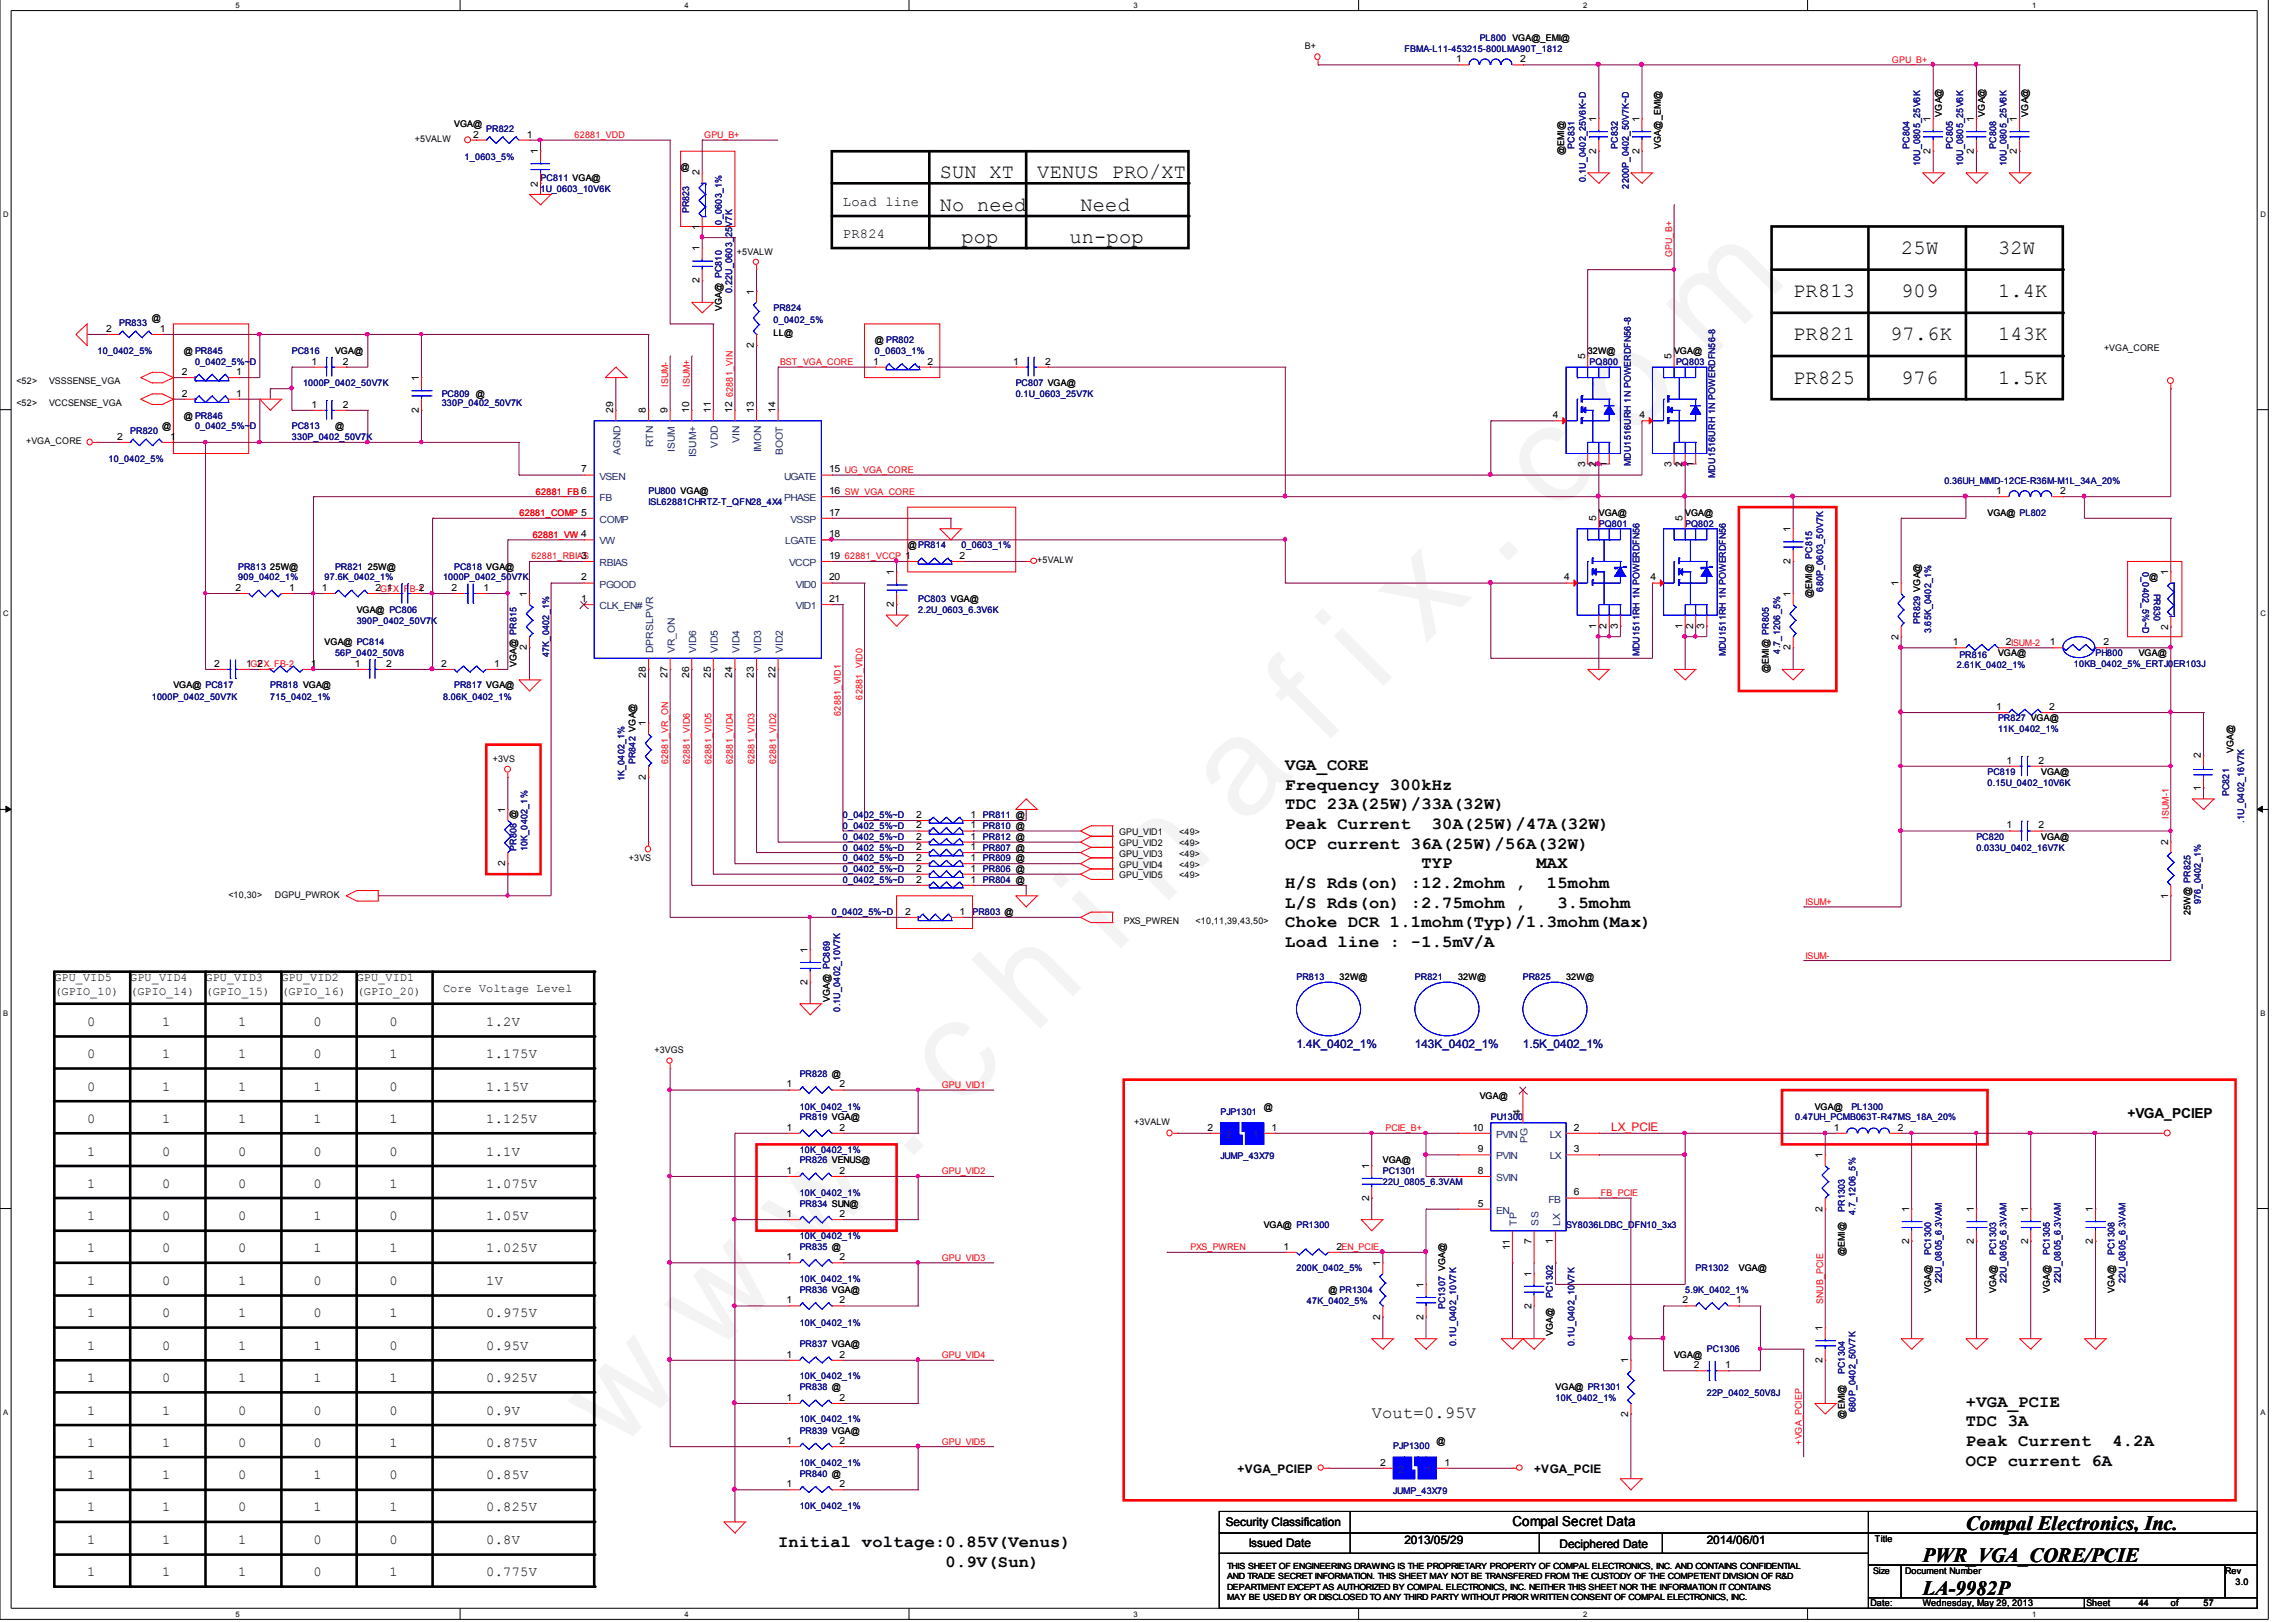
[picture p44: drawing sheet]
<svg xmlns="http://www.w3.org/2000/svg" width="297mm" height="210mm" viewBox="0 0 297 210" stroke-linecap="round" stroke-linejoin="round" font-family="sans-serif">
<defs><g id="words">
<text font-size="17.6" fill="#f0f" x="79.7" y="188" transform="rotate(-45 79.7 188)">w w w . c h i n a f i x . c o m</text>
<g font-size="2.6">
<text x="121.6" y="23">SUN XT</text>
<text x="134.2" y="23">VENUS PRO/XT</text>
<text x="121.6" y="27.3">No need</text>
<text x="139.8" y="27.3">Need</text>
<text x="124.4" y="31.4">pop</text>
<text x="138.3" y="31.4">un-pop</text>
<text x="246" y="32.9">25W</text>
<text x="258.5" y="32.9">32W</text>
<text x="232" y="38.5">PR813</text>
<text x="246" y="38.5">909</text>
<text x="258.5" y="38.5">1.4K</text>
<text x="232" y="44">PR821</text>
<text x="244.5" y="44">97.6K</text>
<text x="258.5" y="44">143K</text>
<text x="232" y="49.6">PR825</text>
<text x="246" y="49.6">976</text>
<text x="258.5" y="49.6">1.5K</text>
<text x="248.8" y="202.2">PWR_VGA_CORE/PCIE</text>
<text x="254.3" y="198">Compal Electronics, Inc.</text>
<text x="248.8" y="206.4">LA-9982P</text>
</g>
<g font-size="2.2">
<text x="166.3" y="99.7">VGA_CORE</text>
<text x="166.3" y="102.2">Frequency 300kHz</text>
<text x="166.3" y="104.7">TDC 23A(25W)/33A(32W)</text>
<text x="166.3" y="107.3">Peak Current</text>
<text x="185.2" y="107.3">30A(25W)/47A(32W)</text>
<text x="166.3" y="109.8">OCP current 36A(25W)/56A(32W)</text>
<text x="183.9" y="112.4">TYP</text>
<text x="198.8" y="112.4">MAX</text>
<text x="166.3" y="114.9">H/S Rds(on) :12.2mohm ,</text>
<text x="166.3" y="117.4">L/S Rds(on) :2.75mohm ,</text>
<text x="166.3" y="120">Choke DCR 1.1mohm(Typ)/1.3mohm(Max)</text>
<text x="200.1" y="114.9">15mohm</text>
<text x="201.5" y="117.4">3.5mohm</text>
<text x="166.3" y="122.5">Load line : -1.5mV/A</text>
<text x="177.5" y="183.5">Vout=0.95V</text>
<text x="254.3" y="182">+VGA_PCIE</text>
<text x="254.3" y="184.6">TDC 3A</text>
<text x="254.3" y="187.1">Peak Current</text>
<text x="254.3" y="189.7">OCP current 6A</text>
<text x="273.3" y="187.1">4.2A</text>
<text x="100.7" y="200.3">Initial voltage:0.85V(Venus)</text>
<text x="122.3" y="202.8">0.9V(Sun)</text>
</g>
<g font-size="1.8">
<text x="109.1" y="26.6">Load line</text>
<text x="109.1" y="30.7">PR824</text>
<text x="11.3" y="132.8">0</text>
<text x="11.3" y="136.9">0</text>
<text x="21" y="132.8">1</text>
<text x="21" y="136.9">1</text>
<text x="30.8" y="132.8">1</text>
<text x="30.8" y="136.9">1</text>
<text x="40.6" y="136.9">0</text>
<text x="40.6" y="132.8">0</text>
<text x="50.4" y="136.9">1</text>
<text x="50.4" y="132.8">0</text>
<text x="62.9" y="136.9">1.175V</text>
<text x="62.9" y="132.8">1.2V</text>
<text x="11.3" y="141.2">0</text>
<text x="21" y="141.2">1</text>
<text x="30.8" y="141.2">1</text>
<text x="40.6" y="141.2">1</text>
<text x="50.4" y="141.2">0</text>
<text x="62.9" y="141.2">1.15V</text>
<text x="11.3" y="149.5">1</text>
<text x="11.3" y="145.3">0</text>
<text x="21" y="149.5">0</text>
<text x="21" y="145.3">1</text>
<text x="30.8" y="149.5">0</text>
<text x="30.8" y="145.3">1</text>
<text x="40.6" y="149.5">0</text>
<text x="40.6" y="145.3">1</text>
<text x="50.4" y="149.5">0</text>
<text x="50.4" y="145.3">1</text>
<text x="62.9" y="149.5">1.1V</text>
<text x="62.9" y="145.3">1.125V</text>
<text x="275.3" y="144.6">+VGA_PCIEP</text>
<text x="11.3" y="153.7">1</text>
<text x="21" y="153.7">0</text>
<text x="30.8" y="153.7">0</text>
<text x="40.6" y="153.7">0</text>
<text x="50.4" y="153.7">1</text>
<text x="62.9" y="153.7">1.075V</text>
<text x="11.3" y="157.9">1</text>
<text x="21" y="157.9">0</text>
<text x="30.8" y="157.9">0</text>
<text x="40.6" y="157.9">1</text>
<text x="50.4" y="157.9">0</text>
<text x="62.9" y="157.9">1.05V</text>
<text x="11.3" y="166.3">1</text>
<text x="11.3" y="162.1">1</text>
<text x="21" y="166.3">0</text>
<text x="21" y="162.1">0</text>
<text x="30.8" y="166.3">1</text>
<text x="30.8" y="162.1">0</text>
<text x="40.6" y="166.3">0</text>
<text x="40.6" y="162.1">1</text>
<text x="50.4" y="166.3">0</text>
<text x="50.4" y="162.1">1</text>
<text x="62.9" y="166.3">1V</text>
<text x="62.9" y="162.1">1.025V</text>
<text x="11.3" y="170.4">1</text>
<text x="21" y="170.4">0</text>
<text x="30.8" y="170.4">1</text>
<text x="40.6" y="170.4">0</text>
<text x="50.4" y="170.4">1</text>
<text x="62.9" y="170.4">0.975V</text>
<text x="11.3" y="178.8">1</text>
<text x="11.3" y="174.7">1</text>
<text x="21" y="178.8">0</text>
<text x="21" y="174.7">0</text>
<text x="30.8" y="178.8">1</text>
<text x="30.8" y="174.7">1</text>
<text x="40.6" y="178.8">1</text>
<text x="40.6" y="174.7">1</text>
<text x="50.4" y="174.7">0</text>
<text x="50.4" y="178.8">1</text>
<text x="62.9" y="178.8">0.925V</text>
<text x="62.9" y="174.7">0.95V</text>
<text x="11.3" y="183.1">1</text>
<text x="21" y="183.1">1</text>
<text x="30.8" y="183.1">0</text>
<text x="40.6" y="183.1">0</text>
<text x="50.4" y="183.1">0</text>
<text x="62.9" y="183.1">0.9V</text>
<text x="11.3" y="187.2">1</text>
<text x="11.3" y="191.4">1</text>
<text x="21" y="187.2">1</text>
<text x="21" y="191.4">1</text>
<text x="30.8" y="187.2">0</text>
<text x="30.8" y="191.4">0</text>
<text x="40.6" y="191.4">1</text>
<text x="40.6" y="187.2">0</text>
<text x="50.4" y="191.4">0</text>
<text x="50.4" y="187.2">1</text>
<text x="62.9" y="191.4">0.85V</text>
<text x="62.9" y="187.2">0.875V</text>
<text x="11.3" y="195.6">1</text>
<text x="21" y="195.6">1</text>
<text x="30.8" y="195.6">0</text>
<text x="40.6" y="195.6">1</text>
<text x="50.4" y="195.6">1</text>
<text x="62.9" y="195.6">0.825V</text>
<text x="195.7" y="197.5">Compal Secret Data</text>
<text x="11.3" y="199.8">1</text>
<text x="11.3" y="204">1</text>
<text x="21" y="199.8">1</text>
<text x="21" y="204">1</text>
<text x="30.8" y="199.8">1</text>
<text x="30.8" y="204">1</text>
<text x="40.6" y="199.8">0</text>
<text x="40.6" y="204">0</text>
<text x="50.4" y="199.8">0</text>
<text x="50.4" y="204">1</text>
<text x="62.9" y="199.8">0.8V</text>
<text x="62.9" y="204">0.775V</text>
</g>
<g font-size="1.5">
<text x="7" y="127">GPU_VID5</text>
<text x="7" y="128.7">(GPIO_10)</text>
<text x="16.9" y="127">GPU_VID4</text>
<text x="16.9" y="128.7">(GPIO_14)</text>
<text x="26.6" y="127">GPU_VID3</text>
<text x="26.6" y="128.7">(GPIO_15)</text>
<text x="36.4" y="127">GPU_VID2</text>
<text x="36.4" y="128.7">(GPIO_16)</text>
<text x="46.1" y="127">GPU_VID1</text>
<text x="46.1" y="128.7">(GPIO_20)</text>
<text x="57.3" y="128.4">Core Voltage Level</text>
<text x="160.1" y="190.6">+VGA_PCIEP</text>
<text x="198.5" y="190.6">+VGA_PCIE</text>
<text x="158.6" y="197.5">Security Classification</text>
<text x="161.5" y="200.2">Issued Date</text>
<text x="181.7" y="199.8">2013/05/29</text>
<text x="201.8" y="200.3">Deciphered Date</text>
<text x="220.8" y="199.8">2014/06/01</text>
</g>
<g font-size="1.5" fill="#000080">
<text x="167.7" y="135.6">1.4K_0402_1%</text>
<text x="183" y="135.6">143K_0402_1%</text>
<text x="197" y="135.6">1.5K_0402_1%</text>
</g>
<text font-size="1.5" fill="#f00" x="208.4" y="146.4">LX_PCIE</text>
<g font-size="1.3">
<text x="188.4" y="8.1">1</text>
<text x="196.7" y="8.1">2</text>
<text x="61.2" y="17.8">2</text>
<text x="68.2" y="17.8">1</text>
<text x="206.5" y="15.8" transform="rotate(-90 206.5 15.8)">1</text>
<text x="212.1" y="15.8" transform="rotate(-90 212.1 15.8)">1</text>
<text x="249.8" y="15.8" transform="rotate(-90 249.8 15.8)">1</text>
<text x="255.4" y="15.8" transform="rotate(-90 255.4 15.8)">1</text>
<text x="260.9" y="15.8" transform="rotate(-90 260.9 15.8)">1</text>
<text x="69.6" y="19.9" transform="rotate(-90 69.6 19.9)">1</text>
<text x="90.5" y="22.7" transform="rotate(-90 90.5 22.7)">2</text>
<text x="206.5" y="19.9" transform="rotate(-90 206.5 19.9)">2</text>
<text x="212.1" y="19.9" transform="rotate(-90 212.1 19.9)">2</text>
<text x="249.8" y="19.9" transform="rotate(-90 249.8 19.9)">2</text>
<text x="255.4" y="19.9" transform="rotate(-90 255.4 19.9)">2</text>
<text x="260.9" y="19.9" transform="rotate(-90 260.9 19.9)">2</text>
<text x="69.6" y="24.1" transform="rotate(-90 69.6 24.1)">2</text>
<text x="90.5" y="29.8" transform="rotate(-90 90.5 29.8)">1</text>
<text x="90.5" y="32.5" transform="rotate(-90 90.5 32.5)">1</text>
<text x="90.5" y="36.7" transform="rotate(-90 90.5 36.7)">2</text>
<text x="97.5" y="38.1" transform="rotate(-90 97.5 38.1)">1</text>
<text x="13.7" y="42.9">2</text>
<text x="20.7" y="42.9">1</text>
<text x="40.3" y="47.2">1</text>
<text x="44.4" y="47.2">2</text>
<text x="97.5" y="45.1" transform="rotate(-90 97.5 45.1)">2</text>
<text x="112.9" y="47.2">1</text>
<text x="120" y="47.2">2</text>
<text x="131.1" y="47.2">1</text>
<text x="135.2" y="47.2">2</text>
<text x="205.1" y="46.5" transform="rotate(-90 205.1 46.5)">5</text>
<text x="216.2" y="46.5" transform="rotate(-90 216.2 46.5)">5</text>
<text x="23.5" y="51.3">2</text>
<text x="23.5" y="48.5">2</text>
<text x="30.6" y="51.3">1</text>
<text x="30.6" y="48.5">1</text>
<text x="40.3" y="52.8">1</text>
<text x="44.4" y="52.8">2</text>
<text x="54.2" y="53.4" transform="rotate(-90 54.2 53.4)">2</text>
<text x="54.2" y="49.3" transform="rotate(-90 54.2 49.3)">1</text>
<text x="79.3" y="53.4" transform="rotate(-90 79.3 53.4)">29</text>
<text x="83.6" y="53.4" transform="rotate(-90 83.6 53.4)">8</text>
<text x="86.4" y="53.4" transform="rotate(-90 86.4 53.4)">9</text>
<text x="89.2" y="53.4" transform="rotate(-90 89.2 53.4)">10</text>
<text x="91.9" y="53.4" transform="rotate(-90 91.9 53.4)">11</text>
<text x="94.7" y="53.4" transform="rotate(-90 94.7 53.4)">12</text>
<text x="97.5" y="53.4" transform="rotate(-90 97.5 53.4)">13</text>
<text x="100.3" y="53.4" transform="rotate(-90 100.3 53.4)">14</text>
<text x="15.2" y="56.9">2</text>
<text x="22" y="56.9">1</text>
<text x="200.9" y="54.1">4</text>
<text x="212.1" y="54.1">4</text>
<text x="75.2" y="61.1">7</text>
<text x="107.3" y="61.1">15 UG_VGA_CORE</text>
<text x="107.3" y="63.9">16 SW_VGA_CORE</text>
<text x="205.1" y="60.5" transform="rotate(-90 205.1 60.5)">3</text>
<text x="206.5" y="60.5" transform="rotate(-90 206.5 60.5)">2</text>
<text x="207.9" y="60.5" transform="rotate(-90 207.9 60.5)">1</text>
<text x="216.2" y="60.5" transform="rotate(-90 216.2 60.5)">3</text>
<text x="217.7" y="60.5" transform="rotate(-90 217.7 60.5)">2</text>
<text x="219" y="60.5" transform="rotate(-90 219 60.5)">1</text>
<text x="258.2" y="63.9">1</text>
<text x="266.5" y="63.9">2</text>
<text x="107.3" y="69.5">18</text>
<text x="107.3" y="66.7">17</text>
<text x="206.5" y="67.4" transform="rotate(-90 206.5 67.4)">5</text>
<text x="217.7" y="67.4" transform="rotate(-90 217.7 67.4)">5</text>
<text x="231.6" y="68.8" transform="rotate(-90 231.6 68.8)">1</text>
<text x="30.5" y="76.5">2</text>
<text x="37.4" y="76.5">1</text>
<text x="41.7" y="76.5">1</text>
<text x="48.6" y="76.5">2GFX_FB-1</text>
<text x="50" y="76.5">1</text>
<text x="54.2" y="76.5">2</text>
<text x="58.4" y="76.5">2</text>
<text x="62.6" y="76.5">1</text>
<text x="68.2" y="77.2" transform="rotate(-90 68.2 77.2)">1</text>
<text x="75.2" y="77.9">1</text>
<text x="75.2" y="75.1">2</text>
<text x="75.2" y="72.3">3</text>
<text x="107.3" y="72.3">19</text>
<text x="107.3" y="77.9">21</text>
<text x="107.3" y="75.1">20</text>
<text x="115.7" y="74.4" transform="rotate(-90 115.7 74.4)">1</text>
<text x="124.1" y="72.3">2</text>
<text x="202.4" y="75.1">4</text>
<text x="213.5" y="75.1">4</text>
<text x="231.6" y="77.2" transform="rotate(-90 231.6 77.2)">1</text>
<text x="231.6" y="73" transform="rotate(-90 231.6 73)">2</text>
<text x="245.6" y="75.8" transform="rotate(-90 245.6 75.8)">1</text>
<text x="280.5" y="74.4" transform="rotate(-90 280.5 74.4)">1</text>
<text x="115.7" y="78.6" transform="rotate(-90 115.7 78.6)">2</text>
<text x="206.5" y="81.4" transform="rotate(-90 206.5 81.4)">1</text>
<text x="207.9" y="81.4" transform="rotate(-90 207.9 81.4)">2</text>
<text x="209.3" y="81.4" transform="rotate(-90 209.3 81.4)">3</text>
<text x="217.7" y="81.4" transform="rotate(-90 217.7 81.4)">1</text>
<text x="219" y="81.4" transform="rotate(-90 219 81.4)">2</text>
<text x="220.5" y="81.4" transform="rotate(-90 220.5 81.4)">3</text>
<text x="245.6" y="82.8" transform="rotate(-90 245.6 82.8)">2</text>
<text x="252.6" y="83.5">1</text>
<text x="259.5" y="83.5">2ISUM-2</text>
<text x="265.2" y="83.5">1</text>
<text x="272.1" y="83.5">2</text>
<text x="280.5" y="81.5" transform="rotate(-90 280.5 81.5)">2</text>
<text x="27.7" y="86.3">2</text>
<text x="31.8" y="86.3">1GFX_FB-2</text>
<text x="33.3" y="86.3">2</text>
<text x="40.2" y="86.3">1</text>
<text x="45.9" y="86.3">1</text>
<text x="50" y="86.3">2</text>
<text x="57.1" y="86.3">2</text>
<text x="63.9" y="86.3">1</text>
<text x="68.2" y="84.2" transform="rotate(-90 68.2 84.2)">2</text>
<text x="83.6" y="87.7" transform="rotate(-90 83.6 87.7)">28</text>
<text x="86.4" y="87.7" transform="rotate(-90 86.4 87.7)">27</text>
<text x="89.2" y="87.7" transform="rotate(-90 89.2 87.7)">26</text>
<text x="91.9" y="87.7" transform="rotate(-90 91.9 87.7)">25</text>
<text x="94.7" y="87.7" transform="rotate(-90 94.7 87.7)">24</text>
<text x="97.5" y="87.7" transform="rotate(-90 97.5 87.7)">23</text>
<text x="100.3" y="87.7" transform="rotate(-90 100.3 87.7)">22</text>
<text x="231.6" y="84.2" transform="rotate(-90 231.6 84.2)">2</text>
<text x="83.6" y="94" transform="rotate(-90 83.6 94)">1</text>
<text x="258.2" y="91.9">1</text>
<text x="265.1" y="91.9">2</text>
<text x="83.6" y="100.9" transform="rotate(-90 83.6 100.9)">2</text>
<text x="259.6" y="98.8">1</text>
<text x="263.7" y="98.8">2</text>
<text x="284.7" y="98.1" transform="rotate(-90 284.7 98.1)">2</text>
<text x="65.4" y="105.2" transform="rotate(-90 65.4 105.2)">1</text>
<text x="118.5" y="107.2">2</text>
<text x="118.5" y="105.8">2</text>
<text x="125.6" y="107.2">1</text>
<text x="125.6" y="105.8">1</text>
<text x="259.6" y="107.2">1</text>
<text x="263.7" y="107.2">2</text>
<text x="284.7" y="102.4" transform="rotate(-90 284.7 102.4)">1</text>
<text x="65.4" y="112.1" transform="rotate(-90 65.4 112.1)">2</text>
<text x="118.5" y="111.4">2</text>
<text x="118.5" y="110">2</text>
<text x="118.5" y="108.6">2</text>
<text x="118.5" y="112.8">2</text>
<text x="125.6" y="111.4">1</text>
<text x="125.6" y="110">1</text>
<text x="125.6" y="108.6">1</text>
<text x="125.6" y="112.8">1</text>
<text x="280.5" y="109.3" transform="rotate(-90 280.5 109.3)">2</text>
<text x="117.1" y="118.4">2</text>
<text x="118.5" y="114.2">2</text>
<text x="124.1" y="118.4">1</text>
<text x="125.6" y="114.2">1</text>
<text x="280.5" y="116.3" transform="rotate(-90 280.5 116.3)">1</text>
<text x="104.5" y="123.3" transform="rotate(-90 104.5 123.3)">1</text>
<text x="104.5" y="127.5" transform="rotate(-90 104.5 127.5)">2</text>
<text x="101.8" y="140.7">1</text>
<text x="108.6" y="140.7">2</text>
<text x="101.8" y="146.3">1</text>
<text x="108.6" y="146.3">2</text>
<text x="156.2" y="146.3">2</text>
<text x="164.5" y="146.3">1</text>
<text x="190.5" y="146.3">10</text>
<text x="191.2" y="149.1">9</text>
<text x="196.7" y="144.3" transform="rotate(-90 196.7 144.3)">4</text>
<text x="203.6" y="149.1">3</text>
<text x="203.6" y="146.3">2</text>
<text x="235.8" y="149.9" transform="rotate(-90 235.8 149.9)">1</text>
<text x="237.2" y="146.3">1</text>
<text x="245.5" y="146.3">2</text>
<text x="101.8" y="151.9">1</text>
<text x="108.6" y="151.9">2</text>
<text x="177.1" y="155.5" transform="rotate(-90 177.1 155.5)">2</text>
<text x="177.1" y="151.2" transform="rotate(-90 177.1 151.2)">1</text>
<text x="191.2" y="151.9">8</text>
<text x="203.6" y="154.7">6</text>
<text x="101.8" y="157.5">1</text>
<text x="108.6" y="157.5">2</text>
<text x="166" y="161.7">1</text>
<text x="172.9" y="161.7">2EN_PCIE</text>
<text x="191.2" y="156.1">5</text>
<text x="195.3" y="161.8" transform="rotate(-90 195.3 161.8)">11</text>
<text x="198.1" y="161" transform="rotate(-90 198.1 161)">7</text>
<text x="200.9" y="161" transform="rotate(-90 200.9 161)">1</text>
<text x="235.8" y="156.8" transform="rotate(-90 235.8 156.8)">2</text>
<text x="247" y="161.1" transform="rotate(-90 247 161.1)">2</text>
<text x="247" y="156.8" transform="rotate(-90 247 156.8)">1</text>
<text x="255.4" y="161.1" transform="rotate(-90 255.4 161.1)">2</text>
<text x="255.4" y="156.8" transform="rotate(-90 255.4 156.8)">1</text>
<text x="262.4" y="161.1" transform="rotate(-90 262.4 161.1)">2</text>
<text x="262.4" y="156.8" transform="rotate(-90 262.4 156.8)">1</text>
<text x="270.8" y="161.1" transform="rotate(-90 270.8 161.1)">2</text>
<text x="270.8" y="156.8" transform="rotate(-90 270.8 156.8)">1</text>
<text x="101.8" y="163.1">1</text>
<text x="108.6" y="163.1">2</text>
<text x="178.6" y="163.8" transform="rotate(-90 178.6 163.8)">1</text>
<text x="184.1" y="166.6" transform="rotate(-90 184.1 166.6)">1</text>
<text x="198.1" y="165.2" transform="rotate(-90 198.1 165.2)">1</text>
<text x="101.8" y="168.7">1</text>
<text x="108.6" y="168.7">2</text>
<text x="178.6" y="170.8" transform="rotate(-90 178.6 170.8)">2</text>
<text x="184.1" y="170.8" transform="rotate(-90 184.1 170.8)">2</text>
<text x="198.1" y="169.4" transform="rotate(-90 198.1 169.4)">2</text>
<text x="217.7" y="168.7">2</text>
<text x="224.6" y="168.7">1</text>
<text x="235.8" y="172.2" transform="rotate(-90 235.8 172.2)">1</text>
<text x="101.8" y="175.7">1</text>
<text x="108.6" y="175.7">2</text>
<text x="210.7" y="176.4" transform="rotate(-90 210.7 176.4)">1</text>
<text x="219.1" y="177.1">2</text>
<text x="223.2" y="177.1">1</text>
<text x="235.8" y="176.4" transform="rotate(-90 235.8 176.4)">2</text>
<text x="101.8" y="181.3">1</text>
<text x="108.6" y="181.3">2</text>
<text x="210.7" y="183.4" transform="rotate(-90 210.7 183.4)">2</text>
<text x="101.8" y="186.9">1</text>
<text x="108.6" y="186.9">2</text>
<text x="178.6" y="189.7">2</text>
<text x="186.9" y="189.7">1</text>
<text x="101.8" y="192.5">1</text>
<text x="108.6" y="192.5">2</text>
</g>
<g font-size="1.3" fill="#004080">
<text x="80.3" y="58.9" transform="rotate(-90 80.3 58.9)">AGND</text>
<text x="84.5" y="57.8" transform="rotate(-90 84.5 57.8)">RTN</text>
<text x="87.3" y="58.4" transform="rotate(-90 87.3 58.4)">ISUM</text>
<text x="90.1" y="59.2" transform="rotate(-90 90.1 59.2)">ISUM+</text>
<text x="92.9" y="57.9" transform="rotate(-90 92.9 57.9)">VDD</text>
<text x="95.7" y="57.3" transform="rotate(-90 95.7 57.3)">VIN</text>
<text x="98.5" y="58.5" transform="rotate(-90 98.5 58.5)">IMON</text>
<text x="101.3" y="58.9" transform="rotate(-90 101.3 58.9)">BOOT</text>
<text x="77.6" y="64.9">FB</text>
<text x="77.6" y="62.1">VSEN</text>
<text x="101.4" y="62.1">UGATE</text>
<text x="101.4" y="64.9">PHASE</text>
<text x="77.6" y="70.5">VW</text>
<text x="77.6" y="67.7">COMP</text>
<text x="101.6" y="70.5">LGATE</text>
<text x="102.3" y="67.7">VSSP</text>
<text x="77.6" y="76">PGOOD</text>
<text x="77.6" y="73.3">RBIAS</text>
<text x="102.1" y="73.3">VCCP</text>
<text x="103" y="76">VID0</text>
<text x="77.6" y="78.8">CLK_EN#</text>
<text x="103" y="78.8">VID1</text>
<text x="84.5" y="84.5" transform="rotate(-90 84.5 84.5)">DPRSLPVR</text>
<text x="87.3" y="84.5" transform="rotate(-90 87.3 84.5)">VR_ON</text>
<text x="90.1" y="84.5" transform="rotate(-90 90.1 84.5)">VID6</text>
<text x="92.9" y="84.5" transform="rotate(-90 92.9 84.5)">VID5</text>
<text x="95.7" y="84.5" transform="rotate(-90 95.7 84.5)">VID4</text>
<text x="98.5" y="84.5" transform="rotate(-90 98.5 84.5)">VID3</text>
<text x="101.3" y="84.5" transform="rotate(-90 101.3 84.5)">VID2</text>
<text x="158.6" y="147.2">2</text>
<text x="162.1" y="147.2">1</text>
<text x="193.5" y="147.2">PVIN</text>
<text x="197.6" y="147.9" transform="rotate(-90 197.6 147.9)">PG</text>
<text x="200.5" y="147.2">LX</text>
<text x="193.5" y="152.8">SVIN</text>
<text x="193.5" y="150">PVIN</text>
<text x="200.3" y="155.6">FB</text>
<text x="200.5" y="150">LX</text>
<text x="193.5" y="157.1">EN</text>
<text x="196.3" y="158.6" transform="rotate(-90 196.3 158.6)">TP</text>
<text x="199.1" y="158.6" transform="rotate(-90 199.1 158.6)">SS</text>
<text x="201.8" y="158.6" transform="rotate(-90 201.8 158.6)">LX</text>
<text x="180.9" y="190.6">2</text>
<text x="184.5" y="190.6">1</text>
</g>
<g font-size="1.2" fill="#000080">
<text x="191.4" y="5.3">PL800 VGA@_EMI@</text>
<text x="181.7" y="6.7">FBMA-L11-453215-800LMA90T_1812</text>
<text x="62.9" y="17">PR822</text>
<text x="60.1" y="20.7">1_0603_5%</text>
<text x="69.9" y="23.5">PC811 VGA@</text>
<text x="203.7" y="19.2" transform="rotate(-90 203.7 19.2)">PC831</text>
<text x="205.1" y="23.6" transform="rotate(-90 205.1 23.6)">0.1U_0402_25V6K~D</text>
<text x="209.3" y="19.2" transform="rotate(-90 209.3 19.2)">PC832</text>
<text x="247.1" y="19.2" transform="rotate(-90 247.1 19.2)">PC804</text>
<text x="248.4" y="21.5" transform="rotate(-90 248.4 21.5)">10U_0805_25V6K</text>
<text x="252.6" y="19.2" transform="rotate(-90 252.6 19.2)">PC805</text>
<text x="254" y="21.5" transform="rotate(-90 254 21.5)">10U_0805_25V6K</text>
<text x="258.2" y="19.2" transform="rotate(-90 258.2 19.2)">PC808</text>
<text x="259.6" y="21.5" transform="rotate(-90 259.6 21.5)">10U_0805_25V6K</text>
<text x="69.9" y="24.8">1U_0603_10V6K</text>
<text x="89.2" y="27.6" transform="rotate(-90 89.2 27.6)">PR823</text>
<text x="93.4" y="29.1" transform="rotate(-90 93.4 29.1)">0_0603_1%</text>
<text x="210.7" y="24.4" transform="rotate(-90 210.7 24.4)">2200P_0402_50V7K~D</text>
<text x="94.7" y="37.9" transform="rotate(-90 94.7 37.9)">0.22U_0603_25V7K</text>
<text x="100.1" y="40.2">PR824</text>
<text x="100.1" y="41.8">0_0402_5%</text>
<text x="12.6" y="45.8">10_0402_5%</text>
<text x="15.4" y="42.2">PR833</text>
<text x="25.2" y="47.2">0_0402_5%~D</text>
<text x="37.8" y="45.8">PC816</text>
<text x="113.2" y="45.8">0_0603_1%</text>
<text x="205.7" y="47.2">PQ800</text>
<text x="216.8" y="47.2">PQ803</text>
<text x="39.2" y="50">1000P_0402_50V7K</text>
<text x="57.1" y="51.4">PC809 @</text>
<text x="57.1" y="52.6">330P_0402_50V7K</text>
<text x="131.4" y="50">PC807 VGA@</text>
<text x="131.4" y="51.4">0.1U_0603_25V7K</text>
<text x="14.1" y="59.8">10_0402_5%</text>
<text x="16.8" y="56.1">PR820</text>
<text x="25.2" y="55.6">0_0402_5%~D</text>
<text x="37.8" y="55.6">PC813</text>
<text x="37.8" y="57">330P_0402_50V7K</text>
<text x="83.9" y="63.9">PU800 VGA@</text>
<text x="83.9" y="65.4">ISL62881CHRTZ-T_QFN28_4X4</text>
<text x="211" y="60.3" transform="rotate(-90 211 60.3)">MDU1516URH 1N POWERDFN56-8</text>
<text x="221.9" y="61.8" transform="rotate(-90 221.9 61.8)">MDU1516URH 1N POWERDFN56-8</text>
<text x="251.5" y="62.6">0.36UH_MMD-12CE-R36M-M1L_34A_20%</text>
<text x="124.4" y="71">0_0603_1%</text>
<text x="206.8" y="68.2">PQ801</text>
<text x="218" y="68.2">PQ802</text>
<text x="30.8" y="73.8">PR813</text>
<text x="30.8" y="75.1">909_0402_1%</text>
<text x="42" y="75.1">97.6K_0402_1%</text>
<text x="43.3" y="73.8">PR821</text>
<text x="57.3" y="75.1">1000P_0402_50V7K</text>
<text x="58.8" y="73.8">PC818 VGA@</text>
<text x="118.8" y="77.9">PC803 VGA@</text>
<text x="235.9" y="76.6" transform="rotate(-90 235.9 76.6)">680P_0603_50V7K</text>
<text x="277.2" y="74" transform="rotate(90 277.2 74)">0_0402_5%~D</text>
<text x="278.6" y="76.8" transform="rotate(90 278.6 76.8)">PR830</text>
<text x="46.1" y="80.7">390P_0402_50V7K</text>
<text x="118.8" y="79.3">2.2U_0603_6.3V6K</text>
<text x="248.4" y="80.7" transform="rotate(-90 248.4 80.7)">PR829 VGA@</text>
<text x="249.9" y="82" transform="rotate(-90 249.9 82)">3.65K_0402_1%</text>
<text x="35" y="89.1">PR818 VGA@</text>
<text x="43.3" y="84.9">56P_0402_50V8</text>
<text x="58.8" y="89.1">PR817 VGA@</text>
<text x="71" y="85" transform="rotate(-90 71 85)">47K_0402_1%</text>
<text x="212.1" y="84.9" transform="rotate(-90 212.1 84.9)">MDU1511RH 1N POWERDFN56</text>
<text x="223.3" y="84.9" transform="rotate(-90 223.3 84.9)">MDU1511RH 1N POWERDFN56</text>
<text x="230.3" y="84.6" transform="rotate(-90 230.3 84.6)">4.7_1206_5%</text>
<text x="253.2" y="86.5">2.61K_0402_1%</text>
<text x="253.5" y="85.2">PR816</text>
<text x="268.3" y="86.3">10KB_0402_5%_ERTJ0ER103J</text>
<text x="271.1" y="84.9">PH800</text>
<text x="19.6" y="90.5">1000P_0402_50V7K</text>
<text x="35" y="90.5">715_0402_1%</text>
<text x="57.3" y="90.5">8.06K_0402_1%</text>
<text x="258.5" y="93.3">PR827 VGA@</text>
<text x="258.5" y="94.7">11K_0402_1%</text>
<text x="80.8" y="101.1" transform="rotate(-90 80.8 101.1)">1K_0402_1%</text>
<text x="82.2" y="98.9" transform="rotate(-90 82.2 98.9)">PR842 VGA@</text>
<text x="257.1" y="100.3">PC819</text>
<text x="257.1" y="101.7">0.15U_0402_10V6K</text>
<text x="109.1" y="107.3">0_0402_5%~D</text>
<text x="109.1" y="105.8">0_0402_5%~D</text>
<text x="127.2" y="107.3">PR810 @</text>
<text x="127.2" y="105.8">PR811 @</text>
<text x="288.4" y="103.1" transform="rotate(-90 288.4 103.1)">PC821</text>
<text x="290.3" y="106.4" transform="rotate(-90 290.3 106.4)">.1U_0402_16V7K</text>
<text x="66.8" y="110.1" transform="rotate(-90 66.8 110.1)">PR808 @</text>
<text x="68.2" y="110.2" transform="rotate(-90 68.2 110.2)">10K_0402_1%</text>
<text x="109.1" y="111.4">0_0402_5%~D</text>
<text x="109.1" y="110.1">0_0402_5%~D</text>
<text x="109.1" y="108.6">0_0402_5%~D</text>
<text x="109.1" y="112.9">0_0402_5%~D</text>
<text x="127.2" y="111.4">PR809 @</text>
<text x="127.2" y="110.1">PR807 @</text>
<text x="127.2" y="108.6">PR812 @</text>
<text x="127.2" y="112.9">PR806 @</text>
<text x="255.7" y="108.6">PC820</text>
<text x="255.7" y="110.1">0.033U_0402_16V7K</text>
<text x="107.6" y="118.5">0_0402_5%~D</text>
<text x="109.1" y="114.2">0_0402_5%~D</text>
<text x="125.8" y="118.5">PR803 @</text>
<text x="127.2" y="114.2">PR804 @</text>
<text x="284.7" y="117" transform="rotate(-90 284.7 117)">976_0402_1%</text>
<text x="108.7" y="130.9" transform="rotate(-90 108.7 130.9)">0.1U_0402_10V7K</text>
<text x="167.7" y="126.8">PR813</text>
<text x="183" y="126.8">PR821</text>
<text x="197" y="126.8">PR825</text>
<text x="103.5" y="139.4">PR828 @</text>
<text x="103.5" y="143.6">10K_0402_1%</text>
<text x="239.5" y="143.6">PL1300</text>
<text x="103.5" y="145">PR819 VGA@</text>
<text x="103.5" y="149.2">10K_0402_1%</text>
<text x="157.9" y="144.3">PJP1301</text>
<text x="157.9" y="150">JUMP_43X79</text>
<text x="192.9" y="145">PU1300</text>
<text x="232.2" y="145">0.47UH_PCMB063T-R47MS_18A_20%</text>
<text x="103.5" y="150.6">PR826 VENUS@</text>
<text x="103.5" y="154.8">10K_0402_1%</text>
<text x="178.9" y="152">PC1301</text>
<text x="178.9" y="153.3">22U_0805_6.3VAM</text>
<text x="103.5" y="161.7">PR835 @</text>
<text x="103.5" y="156.1">PR834 SUN@</text>
<text x="103.5" y="160.4">10K_0402_1%</text>
<text x="202.6" y="158.9">SY8036LDBC_DFN10_3x3</text>
<text x="238.7" y="156.8" transform="rotate(-90 238.7 156.8)">PR1303</text>
<text x="240" y="157.2" transform="rotate(-90 240 157.2)">4.7_1206_5%</text>
<text x="103.5" y="166">10K_0402_1%</text>
<text x="103.5" y="167.3">PR836 VGA@</text>
<text x="167.7" y="164.5">200K_0402_5%</text>
<text x="200.9" y="168" transform="rotate(-90 200.9 168)">PC1302</text>
<text x="218" y="167.3">5.9K_0402_1%</text>
<text x="219.4" y="164.5">PR1302</text>
<text x="249.9" y="162.4" transform="rotate(-90 249.9 162.4)">PC1300</text>
<text x="251.2" y="166" transform="rotate(-90 251.2 166)">22U_0805_6.3VAM</text>
<text x="258.2" y="162.4" transform="rotate(-90 258.2 162.4)">PC1303</text>
<text x="259.6" y="166" transform="rotate(-90 259.6 166)">22U_0805_6.3VAM</text>
<text x="265.2" y="162.4" transform="rotate(-90 265.2 162.4)">PC1305</text>
<text x="266.6" y="166" transform="rotate(-90 266.6 166)">22U_0805_6.3VAM</text>
<text x="273.6" y="162.4" transform="rotate(-90 273.6 162.4)">PC1308</text>
<text x="275" y="166" transform="rotate(-90 275 166)">22U_0805_6.3VAM</text>
<text x="103.5" y="171.5">10K_0402_1%</text>
<text x="169.1" y="168.8">47K_0402_5%</text>
<text x="186.9" y="169.4" transform="rotate(-90 186.9 169.4)">PC1307 VGA@</text>
<text x="103.5" y="174.3">PR837 VGA@</text>
<text x="103.5" y="178.5">10K_0402_1%</text>
<text x="103.5" y="179.9">PR838 @</text>
<text x="188.4" y="174.2" transform="rotate(-90 188.4 174.2)">0.1U_0402_10V7K</text>
<text x="203.7" y="174.2" transform="rotate(-90 203.7 174.2)">0.1U_0402_10V7K</text>
<text x="220.8" y="175">PC1306</text>
<text x="238.7" y="177.8" transform="rotate(-90 238.7 177.8)">PC1304</text>
<text x="103.5" y="184.1">10K_0402_1%</text>
<text x="103.5" y="185.5">PR839 VGA@</text>
<text x="201.3" y="181.3">10K_0402_1%</text>
<text x="220.8" y="180.7">22P_0402_50V8J</text>
<text x="240" y="182.7" transform="rotate(-90 240 182.7)">680P_0402_50V7K</text>
<text x="103.5" y="189.7">10K_0402_1%</text>
<text x="103.5" y="191.1">PR840 @</text>
<text x="180.3" y="187.6">PJP1300</text>
<text x="103.5" y="195.3">10K_0402_1%</text>
<text x="180.3" y="193.3">JUMP_43X79</text>
</g>
<g font-size="1.2">
<text x="168.8" y="6.4">B+</text>
<text x="58.8" y="16.4">VGA@</text>
<text x="251.2" y="15.1" transform="rotate(-90 251.2 15.1)">VGA@</text>
<text x="256.8" y="15.1" transform="rotate(-90 256.8 15.1)">VGA@</text>
<text x="262.4" y="15.1" transform="rotate(-90 262.4 15.1)">VGA@</text>
<text x="53.7" y="18.4">+5VALW</text>
<text x="88.1" y="22">@</text>
<text x="202.4" y="20.1" transform="rotate(-90 202.4 20.1)">@EMI@</text>
<text x="214.9" y="19.2" transform="rotate(-90 214.9 19.2)">VGA@_EMI@</text>
<text x="95.3" y="32.9">+5VALW</text>
<text x="19.6" y="41.6">@</text>
<text x="93.4" y="40.2" transform="rotate(-90 93.4 40.2)">VGA@ PC810</text>
<text x="23.8" y="45.8">@ PR845</text>
<text x="43.3" y="45.8">VGA@</text>
<text x="100.1" y="43.5">LL@</text>
<text x="113.2" y="44.4">@ PR802</text>
<text x="205.4" y="45.8">32W@</text>
<text x="216.6" y="45.8">VGA@</text>
<text x="272.2" y="45.5">+VGA_CORE</text>
<text x="2.1" y="52.5">&lt;52&gt;</text>
<text x="2.1" y="49.7">&lt;52&gt;</text>
<text x="6.3" y="52.5">VCCSENSE_VGA</text>
<text x="6.3" y="49.7">VSSSENSE_VGA</text>
<text x="3.4" y="57.5">+VGA_CORE</text>
<text x="21" y="55.6">@</text>
<text x="23.8" y="54.2">@ PR846</text>
<text x="43.3" y="55.6">@</text>
<text x="117.4" y="71">@PR814</text>
<text x="206.8" y="66.7">VGA@</text>
<text x="218" y="66.7">VGA@</text>
<text x="257.1" y="66.7">VGA@ PL802</text>
<text x="35" y="73.8">25W@</text>
<text x="47.6" y="73.8">25W@</text>
<text x="134.2" y="72.9">+5VALW</text>
<text x="234.4" y="77.4" transform="rotate(-90 234.4 77.4)">@EMI@ PC815</text>
<text x="278" y="75.1">@</text>
<text x="42" y="83.5">VGA@ PC814</text>
<text x="46.1" y="79.3">VGA@ PC806</text>
<text x="22.4" y="89.1">VGA@ PC817</text>
<text x="66.8" y="86.3" transform="rotate(-90 66.8 86.3)">VGA@ PR815</text>
<text x="228.9" y="87.1" transform="rotate(-90 228.9 87.1)">@EMI@ PR805</text>
<text x="258.5" y="84.9">VGA@</text>
<text x="276.7" y="84.9">VGA@</text>
<text x="63.8" y="98.6">+3VS</text>
<text x="264.1" y="100.3">VGA@</text>
<text x="289" y="97.5" transform="rotate(-90 289 97.5)">VGA@</text>
<text x="81.4" y="111.4">+3VS</text>
<text x="144.8" y="108">GPU_VID1</text>
<text x="144.8" y="109.5">GPU_VID2</text>
<text x="144.8" y="110.8">GPU_VID3</text>
<text x="144.8" y="112.3">GPU_VID4</text>
<text x="144.8" y="113.6">GPU_VID5</text>
<text x="152.6" y="108">&lt;49&gt;</text>
<text x="152.6" y="109.5">&lt;49&gt;</text>
<text x="152.6" y="110.8">&lt;49&gt;</text>
<text x="152.6" y="112.3">&lt;49&gt;</text>
<text x="152.6" y="113.6">&lt;49&gt;</text>
<text x="264.1" y="108.6">VGA@</text>
<text x="29.5" y="116.2">&lt;10,30&gt;</text>
<text x="35.6" y="116.2">DGPU_PWROK</text>
<text x="145.4" y="119.6">PXS_PWREN</text>
<text x="154.7" y="119.6">&lt;10,11,39,43,50&gt;</text>
<text x="283.4" y="118.5" transform="rotate(-90 283.4 118.5)">25W@ PR825</text>
<text x="107.4" y="129.6" transform="rotate(-90 107.4 129.6)">VGA@ PC869</text>
<text x="173.3" y="126.8">32W@</text>
<text x="188.6" y="126.8">32W@</text>
<text x="202.6" y="126.8">32W@</text>
<text x="84.7" y="136.3">+3VGS</text>
<text x="163.5" y="143.6">@</text>
<text x="191.4" y="142.2">VGA@</text>
<text x="234.8" y="143.6">VGA@</text>
<text x="146.7" y="145.6">+3VALW</text>
<text x="178.9" y="150.6">VGA@</text>
<text x="163.5" y="158.9">VGA@ PR1300</text>
<text x="171.9" y="167.3">@ PR1304</text>
<text x="225" y="164.5">VGA@</text>
<text x="238.7" y="162.6" transform="rotate(-90 238.7 162.6)">@EMI@</text>
<text x="249.9" y="167.3" transform="rotate(-90 249.9 167.3)">VGA@</text>
<text x="258.2" y="167.3" transform="rotate(-90 258.2 167.3)">VGA@</text>
<text x="265.2" y="167.3" transform="rotate(-90 265.2 167.3)">VGA@</text>
<text x="273.6" y="167.3" transform="rotate(-90 273.6 167.3)">VGA@</text>
<text x="200.9" y="172.9" transform="rotate(-90 200.9 172.9)">VGA@</text>
<text x="201.3" y="179.9">VGA@ PR1301</text>
<text x="216.6" y="175.7">VGA@</text>
<text x="238.7" y="183.6" transform="rotate(-90 238.7 183.6)">@EMI@</text>
<text x="185.8" y="186.9">@</text>
<text x="242.3" y="203.6">Size</text>
<text x="242.6" y="199.6">Title</text>
<text x="246.5" y="203.6">Document Number</text>
<text x="287.9" y="203.6">Rev</text>
<text x="242" y="207.9">Date:</text>
<text x="248.8" y="207.9">Wednesday, May 29, 2013</text>
<text x="269.9" y="207.9">Sheet</text>
<text x="276.7" y="207.9">44</text>
<text x="280.8" y="207.9">of</text>
<text x="285.1" y="207.9">57</text>
<text x="289.2" y="205.1">3.0</text>
</g>
<g font-size="1.2" fill="#f00">
<text x="244.8" y="8.1">GPU_B+</text>
<text x="74.3" y="17.9">62881_VDD</text>
<text x="91.1" y="17.9">GPU_B+</text>
<text x="216.3" y="33.3" transform="rotate(-90 216.3 33.3)">GPU_B+</text>
<text x="100.9" y="47.3">BST_VGA_CORE</text>
<text x="86.4" y="50.1" transform="rotate(-90 86.4 50.1)">ISUM-</text>
<text x="89.2" y="50.1" transform="rotate(-90 89.2 50.1)">ISUM+</text>
<text x="94.8" y="51.4" transform="rotate(-90 94.8 51.4)">62881_VIN</text>
<text x="69.3" y="64">62881_FB 6</text>
<text x="67.2" y="66.8">62881_COMP 5</text>
<text x="68.9" y="69.6">62881_VW 4</text>
<text x="68.7" y="72.4">62881_RBIAS</text>
<text x="109.3" y="72.4">62881_VCCP 1</text>
<text x="108.8" y="92.6" transform="rotate(-90 108.8 92.6)">62881_VID1</text>
<text x="111.6" y="90.5" transform="rotate(-90 111.6 90.5)">62881_VID0</text>
<text x="86.4" y="98.9" transform="rotate(-90 86.4 98.9)">62881_VR_ON</text>
<text x="89.2" y="98.9" transform="rotate(-90 89.2 98.9)">62881_VID6</text>
<text x="92" y="98.9" transform="rotate(-90 92 98.9)">62881_VID5</text>
<text x="94.8" y="98.9" transform="rotate(-90 94.8 98.9)">62881_VID4</text>
<text x="97.6" y="98.9" transform="rotate(-90 97.6 98.9)">62881_VID3</text>
<text x="100.4" y="98.9" transform="rotate(-90 100.4 98.9)">62881_VID2</text>
<text x="280.6" y="105.9" transform="rotate(-90 280.6 105.9)">ISUM-1</text>
<text x="233.6" y="117.1">ISUM+</text>
<text x="233.6" y="124.1">ISUM-</text>
<text x="121.8" y="140.8">GPU_VID1</text>
<text x="179.2" y="146.4">PCIE_B+</text>
<text x="121.8" y="152">GPU_VID2</text>
<text x="207.1" y="154.8">FB_PCIE</text>
<text x="154" y="161.8">PXS_PWREN</text>
<text x="121.8" y="163.2">GPU_VID3</text>
<text x="235.9" y="168.8" transform="rotate(-90 235.9 168.8)">SNUB_PCIE</text>
<text x="121.8" y="175.8">GPU_VID4</text>
<text x="121.8" y="187">GPU_VID5</text>
<text x="233.1" y="187" transform="rotate(-90 233.1 187)">+VGA_PCIEP</text>
</g>
<g font-size="1.1">
<text x="158.7" y="203">THIS SHEET OF ENGINEERING DRAWING IS THE PROPRIETARY PROPERTY OF COMPAL ELECTRONICS, INC. AND CONTAINS CONFIDENTIAL</text>
<text x="158.7" y="204.4">AND TRADE SECRET INFORMATION. THIS SHEET MAY NOT BE TRANSFERED FROM THE CUSTODY OF THE COMPETENT DIVISION OF R&amp;D</text>
<text x="158.7" y="205.8">DEPARTMENT EXCEPT AS AUTHORIZED BY COMPAL ELECTRONICS, INC. NEITHER THIS SHEET NOR THE INFORMATION IT CONTAINS</text>
<text x="158.7" y="207.1">MAY BE USED BY OR DISCLOSED TO ANY THIRD PARTY WITHOUT PRIOR WRITTEN CONSENT OF COMPAL ELECTRONICS, INC.</text>
</g>
<g font-size="1">
<text x="30.5" y="1">5</text>
<text x="88.6" y="1">4</text>
<text x="146.6" y="1">3</text>
<text x="204.8" y="1">2</text>
<text x="262.9" y="1">1</text>
<text x=".4" y="28">D</text>
<text x="292.4" y="28">D</text>
<text x=".4" y="79.7">C</text>
<text x="292.4" y="79.7">C</text>
<text x=".4" y="131.4">B</text>
<text x="292.4" y="131.4">B</text>
<text x=".4" y="183.1">A</text>
<text x="292.4" y="183.1">A</text>
<text x="30.5" y="209.2">5</text>
<text x="88.6" y="209.2">4</text>
<text x="146.6" y="209.2">3</text>
<text x="204.8" y="209.2">2</text>
<text x="262.9" y="209.2">1</text>
</g>
</g></defs>
<path d="M0 -.1v209.7h293.5v-209.7M1.4 1.4h290.6v206.7h-290.6z" fill="none" stroke="#000" stroke-width=".13"/>
<g fill="#fff">
<path d="M30.5 .2h.4v1h-.4z"/>
<path d="M30.5 208.4h.4v1h-.4z"/>
</g>
<path d="M59.5 -.1v1.5M59.5 208.1v1.5" fill="none" stroke="#000" stroke-width=".13"/>
<g fill="#fff">
<path d="M88.6 .2h.4v1h-.4z"/>
<path d="M88.6 208.4h.4v1h-.4z"/>
</g>
<path d="M117.6 -.1v1.5M117.6 208.1v1.5" fill="none" stroke="#000" stroke-width=".13"/>
<g fill="#fff">
<path d="M146.6 .2h.5v1h-.5z"/>
<path d="M146.6 208.4h.5v1h-.5z"/>
</g>
<path d="M175.8 -.1v1.5M175.8 208.1v1.5" fill="none" stroke="#000" stroke-width=".13"/>
<g fill="#fff">
<path d="M204.8 .2h.4v1h-.4z"/>
<path d="M204.8 208.4h.4v1h-.4z"/>
</g>
<path d="M233.8 -.1v1.5M233.8 208.1v1.5" fill="none" stroke="#000" stroke-width=".13"/>
<g fill="#fff">
<path d="M262.9 .2h.4v1h-.4z"/>
<path d="M262.9 208.4h.4v1h-.4z"/>
<path d="M.4 27.2h.5v1h-.5z"/>
<path d="M292.4 27.2h.5v1h-.5z"/>
<path d="M.4 78.8h.5v1.1h-.5z"/>
<path d="M292.4 78.8h.5v1.1h-.5z"/>
</g>
<path d="M0 53h1.4M292 53h1.5" fill="none" stroke="#000" stroke-width=".13"/>
<g fill="#fff">
<path d="M.4 130.6h.5v1h-.5z"/>
<path d="M292.4 130.6h.5v1h-.5z"/>
</g>
<path d="M0 104.7h1.4M292 104.7h1.5" fill="none" stroke="#000" stroke-width=".13"/>
<path d="M.8 104.3l.6 .4-.6 .4zM292 104.7l.7-.4v.8z" fill="#000" stroke="#000" stroke-width=".13"/>
<g fill="#fff">
<path d="M.4 182.2h.5v1h-.5z"/>
<path d="M292.4 182.2h.5v1h-.5z"/>
</g>
<g fill="none" stroke="#000" stroke-width=".13">
<path d="M0 156.4h1.4M292 156.4h1.5M157.7 195.6h84v2.8h-84zM157.7 198.4h84v2.6h-84zM174.7 198.4h.1M174.7 195.6v5.4M199.1 198.4v2.6M215.1 198.4v2.6M241.7 195.6h50.3v2.8h-50.3zM241.7 198.4h50.3v4.1h-50.3zM157.7 201h84v7.1h-84zM174.7 201h.1"/>
<path d="M199.1 201h.1M215.1 201h.1M241.7 202.5h4.3v4.3h-4.3zM241.7 206.8h28v1.3h-28zM246 202.5h41.9v4.3h-41.9zM269.7 206.8h22.3v1.3h-22.3zM287.9 202.5h4.1v4.3h-4.1z"/>
</g>
<path d="M225 65.6h12.6v23.8h-12.6zM62.9 96.4h7v16.7h-7zM145.4 139.7h143.8v54.5h-143.8zM230.5 141.1h26.6v7h-26.6z" fill="none" stroke="#f00" stroke-width=".34"/>
<g fill="none" stroke="#000" stroke-width=".34">
<path d="M107.6 19.6h46.2v12.5h-46.2zM120.2 19.6v12.5M132.8 19.6v12.5M107.6 23.7h46.2M107.6 28h46.2M229.2 29.3h37.7v22.4h-37.7zM229.2 34.9h37.7M241.7 29.3v22.4M254.3 29.3v22.4M229.2 40.5h37.7M229.2 46.1h37.7M7 125.7h69.9v79.6h-69.9z"/>
<path d="M7 138.3h69.9M7 134.1h69.9M7 129.9h69.9M16.8 125.7v79.6M26.6 125.7v79.6M36.4 125.7v79.6M46.1 125.7v79.6M56 125.7v79.6M7 159.3h69.9M7 155h69.9M7 150.9h69.9M7 146.7h69.9"/>
<path d="M7 142.5h69.9M7 176h69.9M7 167.7h69.9M7 171.8h69.9M7 163.4h69.9M7 184.4h69.9M7 180.2h69.9M7 188.6h69.9M7 192.8h69.9M7 196.9h69.9M7 201.2h69.9"/>
</g>
<g fill="#000">
<circle cx="153.8" cy="23.7" r=".17"/>
<circle cx="266.9" cy="34.9" r=".17"/>
<circle cx="241.7" cy="51.7" r=".17"/>
<circle cx="254.3" cy="51.7" r=".17"/>
<circle cx="266.9" cy="40.5" r=".17"/>
<circle cx="266.9" cy="46.1" r=".17"/>
<circle cx="76.9" cy="196.9" r=".17"/>
<circle cx="7" cy="205.3" r=".17"/>
<circle cx="16.8" cy="205.3" r=".17"/>
<circle cx="26.6" cy="205.3" r=".17"/>
<circle cx="36.4" cy="205.3" r=".17"/>
<circle cx="46.1" cy="205.3" r=".17"/>
<circle cx="56" cy="205.3" r=".17"/>
<circle cx="76.9" cy="205.3" r=".17"/>
<circle cx="76.9" cy="201.2" r=".17"/>
</g>
<g fill="none" stroke="#f00" stroke-width=".13">
<path d="M61 18.1h1.9M61.6 18.1h.1M67.1 18.1h1.4M68.5 18.1h.1M69.9 19.6h.1M69.9 19.6v1.3M88.1 19.6h7v9.7h-7zM170.5 8.4h.1M170.5 7.8v.6M188.6 8.4h.1M188.6 8.4h1.5M195.7 8.4h1.3"/>
<path d="M197 8.4h.1M206.8 15.3h.1M206.8 19.6h.1M206.8 15.3v1.5M206.8 18.1v1.5M212.4 15.3h.1M212.4 19.6h.1M212.4 15.3v1.5M212.4 18.1v1.5M250.1 15.3h.1M250.1 19.6h.1M250.1 15.3v1.5"/>
<path d="M250.1 18.1v1.5M255.7 15.3h.1M255.7 19.6h.1M255.7 15.3v1.5M255.7 18.1v1.5M261.3 15.3h.1M261.3 19.6h.1M261.3 15.3v1.5M261.3 18.1v1.5M69.9 23.7h.1M69.9 22.4v1.3M90.8 22.4h.1"/>
<path d="M90.8 22.4v1.3M205.4 22.4h2.8M205.4 22.4h.1M205.4 22.4l1.4 1.3M206.8 23.7h.1M208.2 22.4h.1M208.2 22.4l-1.4 1.3M211 22.4h2.8M211 22.4h.1M211 22.4l1.4 1.3M212.4 23.7h.1M213.8 22.4l-1.4 1.3"/>
<path d="M213.8 22.4h.1M248.8 22.4h.1M248.8 22.4h2.7M248.8 22.4l1.3 1.3M250.1 23.7h.1M251.5 22.4h.1M251.5 22.4l-1.4 1.3M254.3 22.4l1.4 1.3M254.3 22.4h.1M254.3 22.4h2.8M255.7 23.7h.1M257.1 22.4h.1"/>
<path d="M257.1 22.4l-1.4 1.3M259.9 22.4h.1M259.9 22.4h2.8M259.9 22.4l1.4 1.3M261.3 23.7h.1M262.7 22.4h.1M262.7 22.4l-1.4 1.3M9.8 43.3l1.5 1.4M9.8 43.3h.1M11.3 44.7h.1M11.3 41.9h.1M11.3 41.9v2.8"/>
<path d="M11.3 41.9l-1.5 1.4M12 57.2h.6M12.6 57.2h.1M14.1 43.3h.1M14.1 43.3h1.3M15.4 57.2h1.4M15.4 57.2h.1M18.2 51.7h.1M18.2 48.9h.1M18.2 51.7l1.4 .6M18.2 48.9l1.4 .6M19.6 51l-1.4 .7"/>
<path d="M19.6 48.2l-1.4 .7M19.6 51h.1M19.6 52.3h.1M19.6 48.2h.1M19.6 49.5h.1M19.6 51h1.4M19.6 48.2h1.4M19.6 43.3h1.4M19.6 52.3h1.4M19.6 49.5h1.4M21 51h.1M21 52.3h.1"/>
<path d="M21 48.2h.1M21 49.5h.1M21 43.3h.1M21 51l1.4 .7M21 48.2l1.4 .7M21 57.2h1.4M22.4 41.9h9.8v16.8h-9.8zM22.4 51.7h.1M22.4 48.9h.1M22.4 57.2h.1M22.4 51.7l-1.4 .6M22.4 48.9l-1.4 .6"/>
<path d="M23.8 51.7h1.4M23.8 48.9h1.4M23.8 51.7h.1M23.8 48.9h.1M29.5 51.7h1.4M29.5 48.9h1.4M30.9 51.7h.1M30.9 48.9h.1M33.6 51.7h.1M33.6 51.7h2.8M33.6 51.7l1.4 1.4M35 53.1h.1"/>
<path d="M36.4 51.7h.1M36.4 51.7l-1.4 1.4M40.6 47.5h.1M40.6 53.1h.1M40.6 47.5h1.4M40.6 53.1h1.4M43.3 47.5h1.5M43.3 53.1h1.5M44.8 47.5h.1M44.8 53.1h.1M54.5 48.9h.1M54.5 53.1h.1"/>
<path d="M54.5 48.9v1.4M54.5 51.7v1.4M280.8 50.3h.1M280.8 49.7v.6M30.8 76.8h1.4M30.8 76.8h.1M36.4 76.8h1.4M37.8 76.8h.1M42 76.8h1.3M42 76.8h.1M47.6 76.8h1.3M48.9 76.8h.1"/>
<path d="M50.4 76.8h1.3M50.4 76.8h.1M53.2 76.8h1.3M54.5 76.8h.1M58.8 76.8h1.3M58.8 76.8h.1M61.6 76.8h1.3M62.9 76.8h.1M246 75.5h.1M246 75.5v1.3M258.5 64.3h.1M258.5 64.3h1.4"/>
<path d="M265.5 64.3h1.4M266.9 64.3h.1M275.3 72.7h7v9.7h-7zM280.8 74h.1M280.8 74v1.5M280.8 79.8v1.3M28 86.6h1.4M28 86.6h.1M30.8 86.6h1.4M32.2 86.6h.1M33.6 86.6h.1M33.6 86.6h1.4"/>
<path d="M39.2 86.6h1.4M40.6 86.6h.1M46.1 86.6h.1M46.1 86.6h1.5M48.9 86.6h1.5M50.4 86.6h.1M57.3 86.6h.1M57.3 86.6h1.5M62.9 86.6h1.4M64.3 86.6h.1M67.1 88l1.4 1.4M67.1 88h.1"/>
<path d="M67.1 88h2.8M246 82.4h.1M246 81v1.4M252.9 83.8h.1M252.9 83.8h1.4M258.5 92.2h.1M258.5 83.8h1.4M258.5 92.2h1.4M259.9 99.2h.1M259.9 83.8h.1M259.9 99.2h1.4M262.7 99.2h1.4"/>
<path d="M264.1 99.2h.1M264.1 92.2h1.4M265.5 83.8h1.4M265.5 92.2h.1M265.5 83.8h.1M271.1 83.8h1.4M272.5 83.8h.1M280.8 81.1h.1M285.1 97.8h.1M285.1 97.8v1.4M44.8 115.9h.1M44.8 115.9l1.3 .7"/>
<path d="M46.1 115.2l-1.3 .7M46.1 116.6h2.8M46.1 116.6h.1M46.1 115.2h.1M46.1 115.2h2.8M48.9 115.2h.1M48.9 116.6h.1M48.9 115.2v1.4M65.7 100.6h.1M65.7 104.7h.1M65.7 111.8h.1M65.7 100v.6"/>
<path d="M65.7 104.7v1.5M65.7 110.3v1.5M259.9 107.5h.1M259.9 107.5h1.4M262.7 107.5h1.4M264.1 107.5h.1M280.8 115.9h.1M280.8 109h.1M280.8 109v1.3M280.8 114.6v1.3M283.6 103.4h.1M283.6 103.4h2.8"/>
<path d="M283.6 103.4l1.5 1.3M285.1 104.7h.1M285.1 102h.1M285.1 100.6v1.4M286.4 103.4h.1M286.4 103.4l-1.3 1.3M237.6 146.7h.1M237.6 146.7h1.3M244.5 146.7h1.5M246 146.7h.1M247.3 156.5h.1M247.3 156.5v1.3"/>
<path d="M247.3 159.3v1.3M255.7 156.5h.1M255.7 156.5v1.3M255.7 159.3v1.3M262.7 156.5h.1M262.7 156.5v1.3M262.7 159.3v1.3M271.1 156.5h.1M271.1 156.5v1.3M271.1 159.3v1.3M279.5 146.7h.1M279.5 146.7h.5"/>
<path d="M246 173.2l1.3 1.4M246 173.2h.1M246 173.2h2.8M247.3 174.6h.1M247.3 160.6h.1M248.8 173.2h.1M248.8 173.2l-1.5 1.4M254.3 173.2l1.4 1.4M254.3 173.2h.1M254.3 173.2h2.8M255.7 174.6h.1M255.7 160.6h.1"/>
<path d="M257.1 173.2h.1M257.1 173.2l-1.4 1.4M261.3 173.2l1.4 1.4M261.3 173.2h.1M261.3 173.2h2.8M262.7 174.6h.1M262.7 160.6h.1M264.1 173.2h.1M264.1 173.2l-1.4 1.4M269.7 173.2l1.4 1.4M269.7 173.2h.1M269.7 173.2h2.8"/>
<path d="M271.1 174.6h.1M271.1 160.6h.1M272.5 173.2h.1M272.5 173.2l-1.4 1.4M93.6 196.9l1.5 1.5M93.6 196.9h.1M93.6 196.9h2.8M95.1 198.4h.1M96.4 196.9h.1M96.4 196.9l-1.3 1.5M234.8 181.6h2.8M237.6 181.6h.1"/>
<path d="M237.6 181.6l-1.5 1.4"/>
<circle cx="60.5" cy="18.1" r=".38"/>
<circle cx="170.4" cy="7.3" r=".36"/>
<circle cx="11.6" cy="57.2" r=".36"/>
<circle cx="280.8" cy="49.2" r=".38"/>
<circle cx="65.7" cy="99.5" r=".38"/>
<circle cx="280.4" cy="146.6" r=".38"/>
</g>
<g fill="none" stroke="#800040" stroke-width=".13">
<path d="M68.5 18.1h.1M68.5 18.1h18.2M69.9 18.1h.1M69.9 18.1v1.5M86.7 18.1h.1M86.7 18.1v23.8M90.8 18.1h9.9M90.8 18.1h.1M90.8 18.1v4.3M170.5 8.4h18.1M170.5 8.4h.1M197 8.4h.1"/>
<path d="M197 8.4h64.3M206.8 19.6h.1M206.8 8.4h.1M206.8 8.4v6.9M206.8 19.6v2.8M212.4 8.4h.1M212.4 19.6h.1M212.4 8.4v6.9M212.4 19.6v2.8M250.1 8.4h.1M250.1 19.6h.1M250.1 8.4v6.9"/>
<path d="M250.1 19.6v2.8M255.7 8.4h.1M255.7 19.6h.1M255.7 8.4v6.9M255.7 19.6v2.8M261.3 19.6h.1M261.3 8.4h.1M261.3 8.4v6.9M261.3 19.6v2.8M69.9 23.7h.1M69.9 23.7v1.5M11.3 43.3h.1"/>
<path d="M11.3 43.3h2.8M12.6 57.2h.1M12.6 57.2h2.8M21 43.3h62.9M21 43.3h.1M22.4 57.2h.1M22.4 48.9h.1M22.4 51.7h.1M22.4 57.2h44.7M22.4 48.9h1.4M22.4 51.7h1.4M26.6 57.2h.1"/>
<path d="M26.6 57.2v29.4M30.9 48.9h.1M30.9 51.7h.1M30.9 51.7h2.7M33.6 43.3h.1M33.6 57.2h.1M33.6 51.7h.1M33.6 43.3v5.6h-2.7M33.6 51.7v5.5M35 50.3h2.8M35 50.3h.1M35 50.3v1.4"/>
<path d="M37.8 47.5h2.8M37.8 53.1h2.8M37.8 53.1h.1M37.8 50.3h.1M37.8 47.5h.1M37.8 47.5v5.6M44.8 47.5h.1M44.8 53.1h.1M44.8 53.1h2.8M47.6 43.3h.1M47.6 53.1h.1M47.6 57.2h.1"/>
<path d="M47.6 43.3v4.2h-2.8M47.6 53.1v4.1M54.5 57.2h.1M54.5 53.1h.1M54.5 43.3h.1M54.5 43.3v5.6M54.5 53.1v4.1M67.1 57.2h.1M67.1 57.2v4.3M135.6 47.5h30.7M280.8 50.3h.1M280.8 50.3v14h-13.9"/>
<path d="M26.6 76.8h4.2M26.6 76.8h.1M37.8 76.8h4.2M37.8 76.8h.1M40.6 76.8h.1M40.6 64.3h.1M40.6 64.3h34.9M40.6 64.3v22.3M48.9 76.8h.1M48.9 76.8h1.5M54.5 76.8h.1M54.5 76.8h4.3"/>
<path d="M56 76.8h.1M56 67.1h.1M56 67.1v19.5M56 67.1h19.5M62.9 76.8h2.8M62.9 76.8h.1M65.7 69.9h9.8M65.7 76.8h.1M65.7 69.9h.1M65.7 69.9v16.7h-1.4M67.1 61.5h8.4M67.1 61.5h.1"/>
<path d="M71.3 75.5v40.4h-22.4M107.6 64.3h99.2M107.6 69.9h58.7M107.6 61.5h85.3M109.1 78.2v29.3M111.8 75.5v30.7M232 64.3h26.5M246 67.1h.1M246 67.1v8.4M254.3 64.3h.1M254.3 64.3v2.8h-8.3M266.9 64.3h.1"/>
<path d="M269.7 64.3h.1M269.7 64.3v2.8h11.1M280.8 67.1h.1M280.8 67.1v6.9M26.6 86.6h.1M26.6 86.6h1.4M32.2 86.6h.1M32.2 86.6h1.4M40.6 86.6h.1M40.6 86.6h5.5M50.4 86.6h6.9M50.4 86.6h.1"/>
<path d="M56 86.6h.1M64.3 86.6h.1M86.7 86.6v32.1M246 92.2h12.5M246 99.2h13.9M246 99.2h.1M246 92.2h.1M246 83.8h.1M246 82.4h.1M246 82.4v35h-12.7M246 83.8h6.9M252.9 83.8h.1"/>
<path d="M259.9 83.8h.1M259.9 83.8h5.6M264.1 99.2h16.7M265.5 92.2h.1M265.5 92.2h19.6M272.5 83.8h.1M272.5 83.8h8.3M280.8 83.8h.1M280.8 81.1h.1M280.8 99.2h.1M280.8 92.2h.1M280.8 81.1v27.9"/>
<path d="M285.1 92.2h.1M285.1 92.2v5.6M48.9 115.9h.1M65.7 115.9h.1M65.7 100.6h.1M65.7 111.8h.1M65.7 100.6v4.1M65.7 111.8v4.1M89.5 114.6h29.3M246 107.5h13.9M246 107.5h.1M264.1 107.5h16.7"/>
<path d="M280.8 107.5h.1M280.8 115.9h.1M280.8 115.9v8.4h-47.5M285.1 102h.1M285.1 102v1.4M236.1 146.7h1.5M246 146.7h33.5M246 146.7h.1M247.3 146.7h.1M247.3 146.7v9.8M255.7 146.7h.1M255.7 146.7v9.8"/>
<path d="M262.7 146.7h.1M262.7 146.7v9.8M271.1 146.7h.1M271.1 146.7v9.8M247.3 160.6h.1M247.3 160.6v12.6M255.7 160.6h.1M255.7 160.6v12.6M262.7 160.6h.1M262.7 160.6v12.6M271.1 160.6h.1M271.1 160.6v12.6"/>
<path d="M95.1 196.9h.1M95.1 192.8v4.1"/>
</g>
<g fill="#f0f" stroke="#f0f" stroke-width=".13">
<path d="M270.8 146.5h.4l.1 .1-.1 .2h-.4v-.2z" fill-rule="evenodd"/>
<path d="M262.5 146.5h.3l.1 .1-.1 .2h-.3l-.1-.2z" fill-rule="evenodd"/>
<path d="M55.7 76.6h.4v.2v.1h-.4l-.1-.1z" fill-rule="evenodd"/>
<path d="M69.7 17.9h.3l.1 .2-.1 .1h-.3l-.1-.1z" fill-rule="evenodd"/>
<path d="M47.3 57.1h.4l.1 .1-.1 .2h-.4l-.1-.2z" fill-rule="evenodd"/>
<path d="M33.3 57.1h.4l.1 .1-.1 .2h-.4v-.2z" fill-rule="evenodd"/>
<path d="M33.3 43.1h.4l.1 .1-.1 .2h-.4v-.2z" fill-rule="evenodd"/>
<path d="M47.3 43.1h.4l.1 .1-.1 .2h-.4l-.1-.2z" fill-rule="evenodd"/>
<path d="M245.7 99h.4v.1v.2h-.4l-.1-.2z" fill-rule="evenodd"/>
<path d="M245.7 107.3h.4v.2v.1h-.4l-.1-.1z" fill-rule="evenodd"/>
<path d="M270.8 146.5h.4l.1 .1-.1 .2h-.4v-.2z" fill-rule="evenodd"/>
<path d="M262.5 146.5h.3l.1 .1-.1 .2h-.3l-.1-.2z" fill-rule="evenodd"/>
<path d="M55.7 76.6h.4v.2v.1h-.4l-.1-.1z" fill-rule="evenodd"/>
<path d="M69.7 17.9h.3l.1 .2-.1 .1h-.3l-.1-.1z" fill-rule="evenodd"/>
<path d="M47.3 57.1h.4l.1 .1-.1 .2h-.4l-.1-.2z" fill-rule="evenodd"/>
<path d="M33.3 57.1h.4l.1 .1-.1 .2h-.4v-.2z" fill-rule="evenodd"/>
<path d="M33.3 43.1h.4l.1 .1-.1 .2h-.4v-.2z" fill-rule="evenodd"/>
<path d="M47.3 43.1h.4l.1 .1-.1 .2h-.4l-.1-.2z" fill-rule="evenodd"/>
<path d="M245.7 99h.4v.1v.2h-.4l-.1-.2z" fill-rule="evenodd"/>
<path d="M245.7 107.3h.4v.2v.1h-.4l-.1-.1z" fill-rule="evenodd"/>
<circle cx="250" cy="8.3" r=".24"/>
<circle cx="255.6" cy="8.3" r=".24"/>
<circle cx="206.8" cy="8.3" r=".25"/>
<circle cx="212.3" cy="8.3" r=".25"/>
<circle cx="247.3" cy="146.6" r=".21"/>
<circle cx="255.7" cy="146.6" r=".21"/>
<circle cx="55.9" cy="86.5" r=".25"/>
<circle cx="65.7" cy="76.8" r=".21"/>
<circle cx="40.5" cy="86.5" r=".24"/>
<circle cx="40.5" cy="76.8" r=".21"/>
<circle cx="26.5" cy="76.8" r=".21"/>
<circle cx="26.5" cy="57.2" r=".21"/>
<circle cx="65.7" cy="115.9" r=".21"/>
<circle cx="54.5" cy="57.2" r=".21"/>
<circle cx="37.7" cy="50.2" r=".24"/>
<circle cx="54.5" cy="43.2" r=".21"/>
<circle cx="245.9" cy="92.1" r=".25"/>
<circle cx="245.9" cy="83.7" r=".25"/>
<circle cx="280.8" cy="83.7" r=".24"/>
<circle cx="280.8" cy="92.1" r=".24"/>
<circle cx="280.8" cy="107.5" r=".21"/>
<circle cx="280.8" cy="99.1" r=".21"/>
<circle cx="254.3" cy="64.2" r=".25"/>
<circle cx="269.6" cy="64.2" r=".24"/>
</g>
<g fill="none" stroke="#00f" stroke-width=".13">
<path d="M62.9 18.1h.1M63.3 17.7l.9 .9M63.3 17.7h.1M63.3 17.7l-.4 .4M64.2 18.6h.1M65 17.7l.9 .9M65 17.7h.1M65 17.7l-.8 .9M65.9 18.6h.1M66.7 17.7h.1M66.7 17.7l-.8 .9M66.7 17.7l.4 .4"/>
<path d="M191.3 8.4a.64 .64 0 0 0-.6-.8 .64 .64 0 0 0-.6 .8M192.8 8.4a.68 .68 0 0 0-.7-.8 .68 .68 0 0 0-.7 .8M194.1 8.4a.64 .64 0 0 0-.6-.8 .64 .64 0 0 0-.6 .8M195.6 8.4a.68 .68 0 0 0-.7-.8 .68 .68 0 0 0-.7 .8M205.6 17.7h.1M205.6 17h.1M205.6 17.7h2.4M205.6 17h2.4M206.8 17h.1M206.8 17.7h.1M206.8 16.8v.2M206.8 17.7v.4"/>
<path d="M211.2 17.7h.1M211.2 17h.1M211.2 17.7h2.4M211.2 17h2.4M212.4 17h.1M212.4 17.7h.1M212.4 16.8v.2M212.4 17.7v.4M248.8 17.7h.1M248.8 17h.1M248.8 17.7h2.6M248.8 17h2.6"/>
<path d="M250.1 17h.1M250.1 17.7h.1M250.1 16.8v.2M250.1 17.7v.4M254.4 17.7h.1M254.4 17h.1M254.4 17.7h2.6M254.4 17h2.6M255.7 17h.1M255.7 17.7h.1M255.7 16.8v.2M255.7 17.7v.4"/>
<path d="M260 17.7h.1M260 17h.1M260 17.7h2.6M260 17h2.6M261.3 17h.1M261.3 17.7h.1M261.3 16.8v.2M261.3 17.7v.4M68.7 21.9h.1M68.7 21.2h.1M68.7 21.9h2.4M68.7 21.2h2.4"/>
<path d="M69.9 21.2h.1M69.9 21.9h.1M69.9 20.9v.3M69.9 21.9v.5M90.7 23.7h.6M90.8 23.9h.1M90.8 23.9l-.4 .4M91.3 23.9h.1M91.3 23.7h.1M91.3 23.9v4.1M15.4 43.3h.1M15.8 42.9l.9 .8"/>
<path d="M15.8 42.9h.1M15.8 42.9l-.4 .4M16.7 43.7h.1M16.8 57.2h.1M17.2 56.8l.8 .9M17.2 56.8h.1M17.2 56.8l-.4 .4M17.5 42.9h.1M17.5 42.9l-.8 .8M17.5 42.9l.9 .8M18 57.7h.1M18.4 43.7h.1"/>
<path d="M18.9 56.8l.8 .9M18.9 56.8h.1M18.9 56.8l-.9 .9M19.2 42.9h.1M19.2 42.9l-.8 .8M19.2 42.9l.4 .4M19.7 57.7h.1M20.6 56.8h.1M20.6 56.8l-.9 .9M20.6 56.8l.4 .4M25.2 52.1h.1M25.2 49.3h.1"/>
<path d="M25.2 48.7v.6M25.2 51.5v.6M25.3 51.7h.1M25.3 52.1h.1M25.3 48.9h.1M25.3 49.3h.1M25.3 52.1h4.2M25.3 49.3h4.2M25.7 51.2h.1M25.7 48.4h.1M25.7 51.2l-.4 .5M25.7 48.4l-.4 .5"/>
<path d="M25.7 51.2l.9 .9M25.7 48.4l.9 .9M26.6 52.1h.1M26.6 49.3h.1M27.4 51.2h.1M27.4 48.4h.1M27.4 51.2l-.8 .9M27.4 48.4l-.8 .9M27.4 51.2l.9 .9M27.4 48.4l.9 .9M28.3 52.1h.1M28.3 49.3h.1"/>
<path d="M29.1 51.2h.1M29.1 48.4h.1M29.1 51.2l-.8 .9M29.1 48.4l-.8 .9M29.1 51.2l.4 .5v.4M29.1 48.4l.4 .5v.4M29.5 52.1h.1M29.5 49.3h.1M42 47.5h.2M42 53.1h.2M42.2 47.5h.1M42.2 46.2h.1"/>
<path d="M42.2 53.1h.1M42.2 51.8h.1M42.2 46.2v2.5M42.2 51.8v2.5M42.9 47.5h.4M42.9 53.1h.4M42.9 46.2h.1M42.9 47.5h.1M42.9 51.8h.1M42.9 53.1h.1M42.9 46.2v2.5M42.9 51.8v2.5"/>
<path d="M53.3 51.2h2.5M53.3 50.6h2.5M54.5 50.6h.1M54.5 51.2h.1M54.5 50.3v.3M54.5 51.2v.5M55.8 51.2h.1M55.8 50.6h.1M76.9 54.5h29.4v30.7h-29.4zM32.2 76.8h.1M32.2 76.8l.4 .4M32.6 77.2h.1"/>
<path d="M33.4 76.4l.9 .8M33.4 76.4h.1M33.4 76.4l-.8 .8M34.3 77.2h.1M35.1 76.4h.1M35.1 76.4l-.8 .8M35.1 76.4l.9 .8M36 77.2h.1M36.4 76.8l-.4 .4M43.8 76.4l-.5 .4M43.8 76.4h.1M43.8 76.4l.8 .8"/>
<path d="M44.6 77.2h.1M45.5 76.4l-.9 .8M45.5 76.4h.1M45.5 76.4l.8 .8M46.3 77.2h.1M47.2 76.4h.1M47.2 76.4l.4 .4M47.2 76.4l-.9 .8M47.6 76.8h.1M51.7 76.8h.3M52 76.8h.1M52 75.5h.1"/>
<path d="M52 75.5v2.6M52.7 76.8h.5M52.7 75.5h.1M52.7 76.8h.1M52.7 75.5v2.6M60.1 76.8h.4M60.5 78.1h.1M60.5 76.8h.1M60.5 75.5v2.6M61.2 76.8h.4M61.2 76.8h.1M61.2 78.1h.1"/>
<path d="M61.2 75.5v2.6M245.5 78.1h.1M245.5 79.8h.1M245.5 78.1l.8 .8M245.5 79.8l.8 .8M246 76.8l.3 .4M246.3 77.2h.1M246.3 78.9h.1M246.3 77.2l-.8 .9M246.3 78.9l-.8 .9M261.2 64.3a.64 .64 0 0 0-.6-.8 .64 .64 0 0 0-.7 .8M262.6 64.3a.68 .68 0 0 0-.6-.8 .68 .68 0 0 0-.7 .8"/>
<path d="M264 64.3a.64 .64 0 0 0-.7-.8 .64 .64 0 0 0-.6 .8M265.4 64.3a.68 .68 0 0 0-.7-.8 .68 .68 0 0 0-.6 .8M280.4 75.8h.1M280.4 77.5h.1M280.4 79.2h.1M280.4 75.8l.9 .8M280.4 77.5l.9 .8M280.4 79.2l.4 .4M280.7 79.8h.6M280.8 79.6h.1M281.3 75.5h-.5l-.4 .3M281.3 76.6h.1"/>
<path d="M281.3 78.3h.1M281.3 75.5h.1M281.3 79.6h.1M281.3 79.8h.1M281.3 76.6l-.9 .9M281.3 78.3l-.9 .9M281.3 75.5v4.1M29.4 86.6h.4M29.8 87.8h.1M29.8 86.6h.1M29.8 85.4v2.4M30.5 86.6h.3"/>
<path d="M30.5 86.6h.1M30.5 87.8h.1M30.5 85.4v2.4M35 86.6l.4 .4M35 86.6h.1M35.4 87h.1M36.2 86.2h.1M36.2 86.2l-.8 .8M36.2 86.2l.9 .8M37.1 87h.1M37.9 86.2h.1M37.9 86.2l-.8 .8"/>
<path d="M37.9 86.2l.9 .8M38.8 87h.1M39.2 86.6l-.4 .4M47.6 86.6h.2M47.8 86.6h.1M47.8 85.4h.1M47.8 85.4v2.4M48.5 86.6h.4M48.5 85.4h.1M48.5 86.6h.1M48.5 85.4v2.4M58.8 86.6h.1"/>
<path d="M58.8 86.6l.3 .4M59.1 87h.1M59.9 86.2h.1M59.9 86.2l-.8 .8M59.9 86.2l.9 .8M60.8 87h.1M61.6 86.2l.9 .8M61.6 86.2h.1M61.6 86.2l-.8 .8M62.5 87h.1M62.9 86.6l-.4 .4M246 81h.1"/>
<path d="M246.3 80.6h.1M246.3 80.6l-.3 .4M254.7 83.4h.1M254.7 83.4l.8 .8M254.7 83.4l-.4 .4M255.5 84.2h.1M256.4 83.4h.1M256.4 83.4l.8 .8M256.4 83.4l-.9 .8M257.2 84.2h.1M258.1 83.4l-.9 .8M258.1 83.4h.1"/>
<path d="M258.1 83.4l.4 .4M258.5 83.8h.1M260.3 91.8l-.4 .4M260.3 91.8h.1M260.3 91.8l.8 .8M261.1 92.6h.1M261.3 99.2h.2M261.5 99.2h.1M261.5 97.9h.1M261.5 97.9v2.5M262 91.8l-.9 .8M262 91.8h.1"/>
<path d="M262 91.8l.8 .8M262.3 99.2h.4M262.3 97.9h.1M262.3 99.2h.1M262.3 97.9v2.5M262.8 92.6h.1M263.7 91.8h.1M263.7 91.8l.4 .4M263.7 91.8l-.9 .8M264.1 92.2h.1M266.9 83.8l.4 .4M267.2 83.1a2.73 2.73 0 0 1 3.5 0 1.14 1.14 0 0 1-.7 1.8 2.56 2.56 0 0 1-3.1-.8v-.4v-.3z"/>
<path d="M267.3 84.2h.1M268.1 83.4l-.8 .8M268.1 83.4h.1M268.1 83.4l.9 .8M269 84.2h.1M269.8 83.4l-.8 .8M269.8 83.4h.1M269.8 83.4l.9 .8M270.7 84.2h.1M271.1 83.8h.1M271.1 83.8l-.4 .4M283.8 99.6h.1"/>
<path d="M283.8 99.6h2.5M285.1 99.6h.1M285.1 99.2v.4M65.3 107.4h.1M65.3 109.1h.1M65.3 107.4l.8 .8M65.3 109.1l.8 .8M65.7 110.3h.1M65.7 106.2l.4 .3M66.1 106.5h.1M66.1 108.2h.1M66.1 109.9h.1"/>
<path d="M66.1 106.5l-.8 .9M66.1 108.2l-.8 .9M66.1 109.9l-.4 .4M261.3 107.5h.2M261.5 107.5h.1M261.5 106.3h.1M261.5 106.3v2.5M262.3 107.5h.4M262.3 106.3h.1M262.3 107.5h.1M262.3 106.3v2.5M280.4 114.1h.1"/>
<path d="M280.4 112.5h.1M280.4 110.8h.1M280.4 114.1l.4 .5M280.4 112.5l.9 .8M280.4 110.8l.9 .8M280.8 110.3l-.4 .5M280.8 110.3h.1M281.3 113.3l-.9 .8M281.3 111.6l-.9 .9M281.3 113.3h.1M281.3 111.6h.1M283.8 100.3h.1"/>
<path d="M283.8 100.3h2.5M285.1 100.3h.1M285.1 100.3v.3M240.3 146.7a.68 .68 0 0 0-.7-.7 .68 .68 0 0 0-.7 .7M241.6 146.7a.64 .64 0 0 0-.6-.7 .64 .64 0 0 0-.6 .7M243.1 146.7a.68 .68 0 0 0-.7-.7 .68 .68 0 0 0-.7 .7M244.4 146.7a.64 .64 0 0 0-.6-.7 .64 .64 0 0 0-.6 .7M246 158.8h2.6M246 158.1h2.6M247.3 158.1h.1M247.3 158.8h.1M247.3 157.8v.3"/>
<path d="M247.3 158.8v.5M248.6 158.8h.1M248.6 158.1h.1M254.4 158.8h2.6M254.4 158.1h2.6M255.7 158.1h.1M255.7 158.8h.1M255.7 157.8v.3M255.7 158.8v.5M257 158.8h.1M257 158.1h.1M261.5 158.8h2.4"/>
<path d="M261.5 158.1h2.4M262.7 158.1h.1M262.7 158.8h.1M262.7 157.8v.3M262.7 158.8v.5M263.9 158.8h.1M263.9 158.1h.1M269.8 158.8h2.5M269.8 158.1h2.5M271.1 158.1h.1M271.1 158.8h.1M271.1 157.8v.3"/>
<path d="M271.1 158.8v.5M272.3 158.8h.1M272.3 158.1h.1M234.9 174.2h2.5M234.9 173.5h2.5M237.4 174.2h.1M237.4 173.5h.1"/>
</g>
<use href="#words"/>
</svg>
